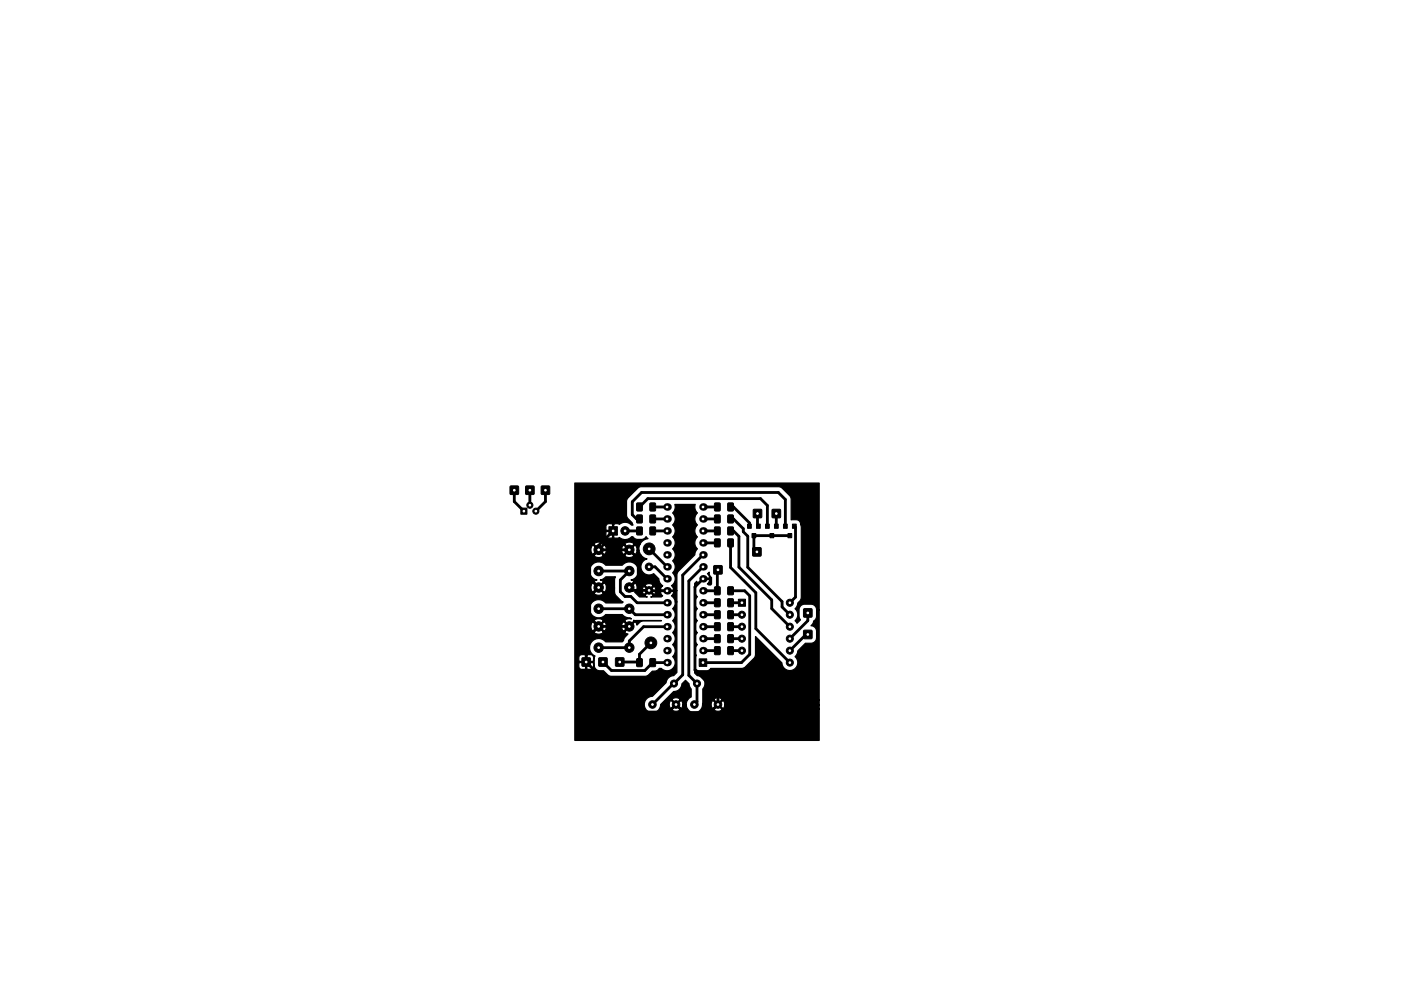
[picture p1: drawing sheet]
<svg xmlns="http://www.w3.org/2000/svg" width="297mm" height="210mm" viewBox="0 0 297 210" stroke-linecap="round" stroke-linejoin="round" font-family="sans-serif">
<g fill="#000" stroke="#000" stroke-width=".21">
<path d="M108.2 103.2h1.7v1.7h-1.7zM110.4 107.8h1.3v1.3h-1.3zM111.5 103.2h1.7v1.7h-1.7zM114.8 103.2h1.7v1.7h-1.7zM129.1 111.7h1.8v1.8h-1.8zM135 111.8l1.2 .1-.1 1.6-1.1-.1zM135 109.3h1.2l-.1 1.6h-1.1zM135 106.8h1.2l-.1 1.6-1.1-.1zM137.8 111.8l1.2 .1-.1 1.6-1.1-.1zM137.8 109.3h1.2l-.1 1.6h-1.1zM137.8 106.8h1.2l-.1 1.6-1.1-.1zM151.4 120h1.7v1.8h-1.7z"/>
<path d="M151.5 111.8l1.2 .1-.1 1.6-1.1-.1zM151.5 114.4h1.2l-.1 1.6-1.1-.1zM151.5 109.3h1.2l-.1 1.6h-1.1zM151.5 106.8h1.2l-.1 1.6-1.1-.1zM154.3 111.8l1.2 .1-.1 1.6-1.1-.1zM154.3 114.4h1.2l-.1 1.6-1.1-.1zM154.3 109.3h1.2l-.1 1.6h-1.1zM154.3 106.8h1.2l-.1 1.6-1.1-.1zM158.5 111.2h.8v.9h-.8zM159.6 116.2h1.7v1.7h-1.7zM159.8 108.1h1.7v1.7h-1.7zM159.4 113.2h.8v.9h-.8z"/>
<path d="M160.4 111.2h.8v.9h-.8zM162.3 111.2h.8v.9h-.8zM163.7 108.1h1.7v1.7h-1.7zM163.3 113.2h.8v.9h-.8zM164.2 111.2h.8v.9h-.8zM166.1 111.2h.8v.9h-.8zM167.1 113.2h.8v.9h-.8zM168 111.2h.8v.9h-.8zM123.4 139.6h1.7v1.7h-1.7zM127 139.6h1.7v1.7h-1.7zM130.5 139.6h1.7v1.7h-1.7zM135 139.8h1.2l-.1 1.6-1.1-.1z"/>
<path d="M137.8 139.8h1.2l-.1 1.6-1.1-.1zM151.5 127.1h1.2l-.1 1.6-1.1-.1zM151.5 132.2h1.2l-.1 1.6-1.1-.1zM151.5 137.2l1.2 .1-.1 1.6-1.1-.1zM151.5 129.6l1.2 .1-.1 1.6-1.1-.1zM151.5 134.7h1.2l-.1 1.6h-1.1zM151.5 124.5l1.2 .1-.1 1.6-1.1-.1zM154.3 127.1h1.2l-.1 1.6-1.1-.1zM154.3 132.2h1.2l-.1 1.6-1.1-.1zM154.3 137.2l1.2 .1-.1 1.6-1.1-.1zM154.3 129.6l1.2 .1-.1 1.6-1.1-.1zM154.3 134.7h1.2l-.1 1.6h-1.1z"/>
<path d="M154.3 124.5l1.2 .1-.1 1.6-1.1-.1zM156.6 127.1h1.5v1.5h-1.5zM170.4 133.8h1.7v1.7h-1.7zM170.4 129.2h1.7v1.7h-1.7zM148.2 139.8h1.6v1.6h-1.6z"/>
<circle cx="112.3" cy="107.2" r=".65"/>
<circle cx="113.6" cy="108.5" r=".65"/>
<circle cx="126.9" cy="116.7" r="1"/>
<circle cx="132.5" cy="112.6" r=".9"/>
<circle cx="133.4" cy="116.7" r="1"/>
<circle cx="137.6" cy="116.5" r="1.25"/>
<circle cx="126.9" cy="137.4" r="1"/>
<circle cx="126.9" cy="129.2" r="1"/>
<circle cx="126.9" cy="121.2" r="1"/>
<circle cx="126.9" cy="124.7" r="1"/>
<circle cx="126.9" cy="132.9" r="1"/>
<circle cx="133.4" cy="137.4" r="1"/>
<circle cx="133.4" cy="121.2" r="1"/>
<circle cx="133.4" cy="129.2" r="1"/>
<circle cx="133.4" cy="124.7" r="1"/>
<circle cx="133.4" cy="132.9" r="1"/>
<circle cx="137.6" cy="120.3" r=".8"/>
<circle cx="137.6" cy="125.3" r=".8"/>
<circle cx="138" cy="136.4" r="1.25"/>
<circle cx="157.3" cy="135.5" r=".75"/>
<circle cx="157.3" cy="130.4" r=".75"/>
<circle cx="157.3" cy="138" r=".75"/>
<circle cx="157.3" cy="133" r=".75"/>
<circle cx="167.5" cy="135.5" r=".75"/>
<circle cx="167.5" cy="133" r=".75"/>
<circle cx="167.5" cy="138" r=".75"/>
<circle cx="167.5" cy="130.4" r=".75"/>
<circle cx="167.5" cy="127.9" r=".75"/>
<circle cx="138.3" cy="149.5" r=".8"/>
<circle cx="142.9" cy="145" r=".75"/>
<circle cx="143.3" cy="149.5" r=".8"/>
<circle cx="147.2" cy="149.5" r=".8"/>
<circle cx="147.8" cy="145" r=".75"/>
<circle cx="152.2" cy="149.5" r=".8"/>
<circle cx="167.5" cy="140.6" r=".75"/>
</g>
<g fill="#000">
<circle cx="137.6" cy="116.5" r=".3"/>
<circle cx="141.4" cy="117.7" r=".8"/>
<circle cx="141.4" cy="112.6" r=".8"/>
<circle cx="141.4" cy="110.1" r=".8"/>
<circle cx="141.4" cy="107.6" r=".8"/>
<circle cx="141.4" cy="115.2" r=".8"/>
<circle cx="149" cy="107.6" r=".8"/>
<circle cx="149" cy="110.1" r=".8"/>
<circle cx="149" cy="112.6" r=".8"/>
<circle cx="149" cy="115.2" r=".8"/>
<circle cx="149" cy="117.7" r=".8"/>
<circle cx="141.4" cy="127.9" r=".8"/>
<circle cx="141.4" cy="120.3" r=".8"/>
<circle cx="141.4" cy="138" r=".8"/>
<circle cx="141.4" cy="125.3" r=".8"/>
<circle cx="141.4" cy="122.8" r=".8"/>
<circle cx="141.4" cy="133" r=".8"/>
<circle cx="141.4" cy="130.4" r=".8"/>
<circle cx="141.4" cy="135.5" r=".8"/>
<circle cx="149" cy="127.9" r=".8"/>
<circle cx="149" cy="135.5" r=".8"/>
<circle cx="149" cy="125.3" r=".8"/>
<circle cx="149" cy="120.3" r=".8"/>
<circle cx="149" cy="122.8" r=".8"/>
<circle cx="149" cy="130.4" r=".8"/>
<circle cx="149" cy="133" r=".8"/>
<circle cx="149" cy="138" r=".8"/>
<circle cx="141.4" cy="140.6" r=".8"/>
</g>
<g fill="none" stroke="#000" stroke-width=".6">
<path d="M109 104v2.4l2.1 2.1M112.3 104v3.2M115.6 104v2.4l-2 2.1M126.9 116.7h6.5l1.9 1.9v4.2l-1.9 1.9 .6 .6h7.4M126.9 116.7l-1.9 1.9v4.2l1.9 1.9-1.9 1.9v4.4l1.9 1.9M130 112.6l-3.1 3.1v1M132.5 112.6h3.1M135.6 110.1h-.6l-.9-.9v-2.7l1.9-2h29l1.5 1.5v5.6M135.6 107.6l1.8-1.8h23.8l1.5 1.4v4.4M137.6 116.5l3.8 3.8M138.4 112.6h3M138.4 110.1h3"/>
<path d="M138.4 107.6h3M149 117.7l-4.3 4.3v21.2l-6.4 6.3M149 112.6h3.1M149 110.1h3.1M149 107.6h3.1M149 115.2h3.1M154.9 112.6h.6l1.2 1.2v6.5l6.9 7v1.8l3.9 3.9M154.9 110.1h.6l2.1 2.1v.6l.9 1v6.6l7.3 7.2v1.2l1.7 1.6M154.9 107.6h.6l3.4 3.3v.7M154.9 115.2v5.2l5.4 5.4v7.6l7.2 7.2M160.6 109v2.5l.2 .1M164.6 111.6h.1"/>
<path d="M164.6 109v2.6M167.5 113.6h-7.7v2.9l.7 .6M168.4 111.6l.3 .3v14.8l-1.2 1.2M126.9 132.9h6.5M126.9 121.2h6.5l-1.9 1.9v2.5l1 1h1.2l1.4 1.3h6.3M126.9 129.2h6.5l1.3 1.2h6.7M137.6 120.3h1.3l2.5 2.5M138 136.4l-2.4 2.4v1.8l-.1-.1h-4.1M141.4 133h-4.9l-3.1 3v1.4h-6.5M149 122.8l-1.7 1.7v17.7l4.9 4.8v2.5l-1.7 1.7h-5.5l-1.7-1.7-1.6 1.6h-6.8l-10.6-10.6v-4.9l2.6-2.7M149 122.8h.1M149 127.9h3.1"/>
<path d="M149 130.4h3.1M149 120.3l-3 3v20l1.8 1.7v3.9l-.6 .6M149 135.5h3.1M149 138h3.1M149 133h3.1M152.2 120.9l-.1 .1v4.3h-3.1M154.9 125.3h3l1.1 1.1v12.4l-1.8 1.8h-8.2M154.9 127.9h2.4M154.9 130.4h2.4M154.9 135.5h2.4M154.9 138h2.4M154.9 133h2.4"/>
<path d="M171.3 130v1.7l-3.8 3.8M171.3 134.6h-.4l-3.4 3.4M127.8 140.5l1.8 1.8h7.1l1.7-1.7h3"/>
</g>
<path d="M148.9 122.7h1.4a.68 .68 0 0 0-.3-1l.4-.3 .1 .6 .4 .5v1.4l-.2 .2h-.4l-.3-.2 .1-.1a.62 .62 0 0 0 .2-.9l-1.4 .1zM121.9 102.5h51.8v26.9h-.6l-.2-.7-.5-.4-1.8-.1a1.18 1.18 0 0 0-1.2 1.2v1.5l.3 .6-.7 .7-.4-.5 .2-.2a1.68 1.68 0 0 0-.2-2.3l.3-.5 .2-.8 .6-.5 .2-.7-.1-15.3a1.06 1.06 0 0 0-1-1.1h-1.1v-4.8l-1.8-1.9-.6-.3h-29.3l-.8 .3-2 2-.4 .6v3.2l.2 .5 1 1 .2 .5h-.3l-.2-.2a2.05 2.05 0 0 0-2.4 0l-1-.1-.4 .2-.2-.2h-.6a.64 .64 0 0 0-.6 .6v.7l.1 .1h1.3v-1.2h.2v1.5h-1.5l-.1 .1v.8l.2 .4 1 .1 .2-.2v-1.2h.2v1.2l.2 .2 1-.2a1.82 1.82 0 0 0 2.6-.1h.3l.8 .5h1.2l.4-.1 .4-.5 .4 .5a2.15 2.15 0 0 0-1.7 1.2h-1.3l-.1-.2-.8-.3-.9 .3-.1 .2h-4.6a1.15 1.15 0 0 0-1.9 0l.9 1 1-1h4.6l.9 1 1-1h1.3l-.2 1.2h-.4l-.3-.9-.2-.1-1 1h-.4l-.9-1a.84 .84 0 0 0-.5 1h-3.2l-.3-.9-.2-.1-1 1h-.4l-.9-1a1.15 1.15 0 0 0 0 1.9l.9-.9h.4l1 .9 .2-.1 .3-.8h3.2a.87 .87 0 0 0 .5 .9l.9-.9h.4l1 .9 .2-.1 .3-.8h.4l.4 1.1h-1.5l-1-1-.9 1h-4.6l-1-1-.9 1 .1 .3 .8 .2 .9-.2 .1-.3h4.6a1.15 1.15 0 0 0 1.9 0h1.5l.7 .6 .6 .2a1.73 1.73 0 0 0-1.2 2.4 1.73 1.73 0 0 0 2.6 .7l1.1 1.1 .2 .8 .6 .7h-2.1v-.3l-.7-.2-.8 .2-.1 .3 .8 .8 .8-.8h2.1l-.4 .6 .1 .3h2.5a.68 .68 0 0 0-.3-.9 1.72 1.72 0 0 0 .2-2.8 1.71 1.71 0 0 0 0-2.5 1.71 1.71 0 0 0 0-2.5 1.71 1.71 0 0 0 0-2.6 1.71 1.71 0 0 0 0-2.5 1.71 1.71 0 0 0 0-2.6l.5-.7v-1.1h4.3v1.1l.5 .7-.2 .2a1.72 1.72 0 0 0 .2 2.4 1.71 1.71 0 0 0 0 2.5 1.71 1.71 0 0 0 0 2.6l-.4 .4-.2 .8-3.7 3.9-.1 3.7h-4.4l-.2-.8h-.3l-.8 .8h-.4l-.8-.8a.96 .96 0 0 0 0 1.6l.8-.8h.4l.8 .8 .3-.1 .2-.7h4.4v2.4h-.3l-.2-.6-.6-.7 .1-.1a.62 .62 0 0 0 .2-.8h-2.5l-.1 .3 .4 .6-.3 .3h-2.2l.4-.2v-.2l-.8-.9-.8 .9 .1 .2 .4 .2h-1.7l-1-1.1 .2-.1 .2-.5v-.6l-.2-.6-.2-.1-1.2 1.1-.2-.1 1.2-1.2-.1-.2-.5-.3a1.93 1.93 0 0 0 1.3-2.8 1.93 1.93 0 0 0-3.2-.3h-3.5a1.93 1.93 0 0 0-3.1 .3 1.93 1.93 0 0 0 1.3 2.9l-.5 .2-.1 .2 .9 1 1-1-.1-.2-.5-.3 .5-.1 .6-.5h2.1l-.2 .7v1.6h-1.7a.94 .94 0 0 0-.5-1l-1 1h-.4l-.9-1-.3 .1-.2 .8 .2 .9 .3 .1 .9-.9h.4l1 .9a.81 .81 0 0 0 .5-.9h1.7v1.1h-2.4l-1-1-.9 1a1.15 1.15 0 0 0 1.9 0h2.4l.4 .6 1.4 1.3-.2 .2h-3.5a1.94 1.94 0 0 0-2.8-.2 1.94 1.94 0 0 0 0 2.9 1.94 1.94 0 0 0 2.8-.2h3.5l.6 .5 1.1 .2 .3 .2-1 .1-.3 .1-.1 .3h-4.6a1.15 1.15 0 0 0-1.9 0l.9 .9 1-.9h4.6l.9 .9 1-.9-.1-.2 6 .1-4.1 .1-.4 .1-.8 .7-.2-.6h-.2l-1 .9h-.4l-.9-.9a.84 .84 0 0 0-.5 1h-3.2l-.3-1h-.2l-1 .9h-.4l-.9-.9a1.15 1.15 0 0 0 0 1.9l.9-1h.4l1 1 .2-.1 .3-.8h3.2a.87 .87 0 0 0 .5 .9l.9-1h.4l-1.1 1.1h-4.6l-1-.9-.9 .9 .1 .3 .8 .3 .9-.3 .1-.3h4.6l.1 .3 .6 .2-.8 .8-.2 .6-.3 .3h-3.5a1.93 1.93 0 0 0-3 0 1.93 1.93 0 0 0 .8 3l-.2 .3h-.2l-.1-.4-.4-.2-1.1 .2-.2-.2h-.6a.64 .64 0 0 0-.7 .6v.7l.2 .1h1.3v-1.2h.2v1.2h1.3l.1-.1v-.7h.2v1.9h-.2v-.7l-.1-.1h-2.8l-.2 .1 .1 .9 .3 .4h.9l.2-.1v-1.3h.2v1.3l.2 .1h.6a.64 .64 0 0 0 .6-.6h.2l.5 .7 .4 .2h1.1l1 1 .6 .2h7.3l.5-.2 .9-.9 .9-.1 .6-.5h.4a1.73 1.73 0 0 0 2.5 0 1.73 1.73 0 0 0-.1-2.5 1.71 1.71 0 0 0 0-2.5 1.71 1.71 0 0 0 0-2.6 1.71 1.71 0 0 0 0-2.5 1.71 1.71 0 0 0 0-2.5l.5-.8 .1-.7h.3v15l-.7 .7a1.67 1.67 0 0 0-1.6 1.4l-2.9 2.9h-.1a1.73 1.73 0 0 0-1.6 1.9 1.73 1.73 0 0 0 1.8 1.6 1.73 1.73 0 0 0 1.7-1.7l2.7-2.8h.3a1.67 1.67 0 0 0 1.5-1.6l.7-.8 .8 .8 .5 1.1v1.7l-.8 .6h-1.7v-.3l-.7-.2-.8 .2-.1 .3 .8 .8 .8-.8h1.7l-.3 1h-.7l-.2-.8h-.3l-.8 .8h-.3l-.9-.8a.96 .96 0 0 0 0 1.6l.9-.8h.3l.8 .8 .3-.1 .2-.7h.7l.3 1h-1.7l-.8-.8-.8 .8 .1 .2 .9 .2 .6-.2v-.2h1.7a1.77 1.77 0 0 0 2.1 .6 1.77 1.77 0 0 0 1.1-1.9l.1-3.1a1.68 1.68 0 0 0 .2-1.8 1.68 1.68 0 0 0-1.5-.9l-.5-.6v-19l.4-.5 .4 .6a1.72 1.72 0 0 0-.2 2.7 1.71 1.71 0 0 0 0 2.6 1.71 1.71 0 0 0 0 2.5 1.71 1.71 0 0 0 0 2.5 1.71 1.71 0 0 0 0 2.6 1.89 1.89 0 0 0-.3 2.3l-.3 .5v2l.3 .4 .5 .3h1.9l.7-.5 7-.1 2.4-2.4 .1-4.3 5.6 5.7a1.68 1.68 0 0 0 2.4 1.4 1.68 1.68 0 0 0 .4-2.8l.3-.5 .2-.7 1.7-1.6 1.4-.1 .6-.3 .3-.6v-1.6a1.18 1.18 0 0 0-1.2-1.1l.4-.4 .2-.6 .5-.6 .1-1.8h.6v19.1h-20.7a.96 .96 0 0 0-1.6 0l.8 .8 .8-.8h20.7v1h-20l-.2-.8h-.3l-.8 .8h-.4l-.8-.8a.96 .96 0 0 0 0 1.6l.8-.8h.4l.8 .8 .3-.1 .2-.7h20v1h-20.7l-.8-.8-.8 .8a.96 .96 0 0 0 1.6 0h20.7v6.6h-51.8z" fill="#000" stroke="#000" stroke-width=".25"/>
<g fill="#fff" stroke="#fff" stroke-width=".21">
<circle cx="137.6" cy="116.5" r=".17"/>
<circle cx="138" cy="136.4" r=".17"/>
<circle cx="111.1" cy="108.5" r=".17"/>
<circle cx="113.6" cy="108.5" r=".17"/>
<circle cx="112.3" cy="107.2" r=".17"/>
<circle cx="160.5" cy="117.1" r=".17"/>
<circle cx="152.2" cy="120.9" r=".17"/>
<circle cx="171.3" cy="134.6" r=".17"/>
<circle cx="160.6" cy="109" r=".17"/>
<circle cx="171.3" cy="130" r=".17"/>
<circle cx="164.6" cy="109" r=".17"/>
<circle cx="167.5" cy="127.9" r=".17"/>
<circle cx="167.5" cy="130.4" r=".17"/>
<circle cx="167.5" cy="133" r=".17"/>
<circle cx="167.5" cy="135.5" r=".17"/>
<circle cx="167.5" cy="138" r=".17"/>
<circle cx="167.5" cy="140.6" r=".17"/>
<circle cx="157.3" cy="138" r=".17"/>
<circle cx="157.3" cy="135.5" r=".17"/>
<circle cx="157.3" cy="133" r=".17"/>
<circle cx="157.3" cy="130.4" r=".17"/>
<circle cx="157.3" cy="127.9" r=".17"/>
<circle cx="126.9" cy="129.2" r=".18"/>
<circle cx="126.9" cy="124.7" r=".18"/>
<circle cx="133.4" cy="129.2" r=".17"/>
<circle cx="133.4" cy="124.7" r=".18"/>
<circle cx="126.9" cy="121.2" r=".18"/>
<circle cx="126.9" cy="116.7" r=".18"/>
<circle cx="133.4" cy="121.2" r=".17"/>
<circle cx="133.4" cy="116.7" r=".18"/>
<circle cx="126.9" cy="137.4" r=".18"/>
<circle cx="126.9" cy="132.9" r=".18"/>
<circle cx="133.4" cy="137.4" r=".17"/>
<circle cx="133.4" cy="132.9" r=".18"/>
<circle cx="132.5" cy="112.6" r=".17"/>
<circle cx="130" cy="112.6" r=".17"/>
<circle cx="142.9" cy="145" r=".18"/>
<circle cx="147.8" cy="145" r=".17"/>
<circle cx="141.4" cy="140.6" r=".17"/>
<circle cx="149" cy="107.6" r=".17"/>
<circle cx="141.4" cy="138" r=".17"/>
<circle cx="149" cy="110.1" r=".17"/>
<circle cx="141.4" cy="135.5" r=".17"/>
<circle cx="149" cy="112.6" r=".17"/>
<circle cx="141.4" cy="133" r=".17"/>
<circle cx="149" cy="115.2" r=".17"/>
<circle cx="141.4" cy="130.4" r=".17"/>
<circle cx="149" cy="117.7" r=".17"/>
<circle cx="141.4" cy="127.9" r=".17"/>
<circle cx="149" cy="120.3" r=".17"/>
<circle cx="141.4" cy="125.3" r=".17"/>
<circle cx="149" cy="122.8" r=".17"/>
<circle cx="141.4" cy="122.8" r=".17"/>
<circle cx="149" cy="125.3" r=".17"/>
<circle cx="141.4" cy="120.3" r=".17"/>
<circle cx="149" cy="127.9" r=".17"/>
<circle cx="141.4" cy="117.7" r=".17"/>
<circle cx="149" cy="130.4" r=".17"/>
<circle cx="141.4" cy="115.2" r=".17"/>
<circle cx="149" cy="133" r=".17"/>
<circle cx="141.4" cy="112.6" r=".17"/>
<circle cx="149" cy="135.5" r=".17"/>
<circle cx="141.4" cy="110.1" r=".17"/>
<circle cx="149" cy="138" r=".17"/>
<circle cx="141.4" cy="107.6" r=".17"/>
<circle cx="149" cy="140.6" r=".17"/>
<circle cx="109" cy="104" r=".17"/>
<circle cx="131.4" cy="140.5" r=".17"/>
<circle cx="127.8" cy="140.5" r=".17"/>
<circle cx="112.3" cy="104" r=".17"/>
<circle cx="124.3" cy="140.5" r=".17"/>
<circle cx="115.6" cy="104" r=".17"/>
<circle cx="137.6" cy="125.3" r=".17"/>
<circle cx="137.6" cy="120.3" r=".17"/>
<circle cx="138.3" cy="149.5" r=".17"/>
<circle cx="143.3" cy="149.5" r=".17"/>
<circle cx="147.2" cy="149.5" r=".17"/>
<circle cx="152.2" cy="149.5" r=".17"/>
</g>
</svg>
